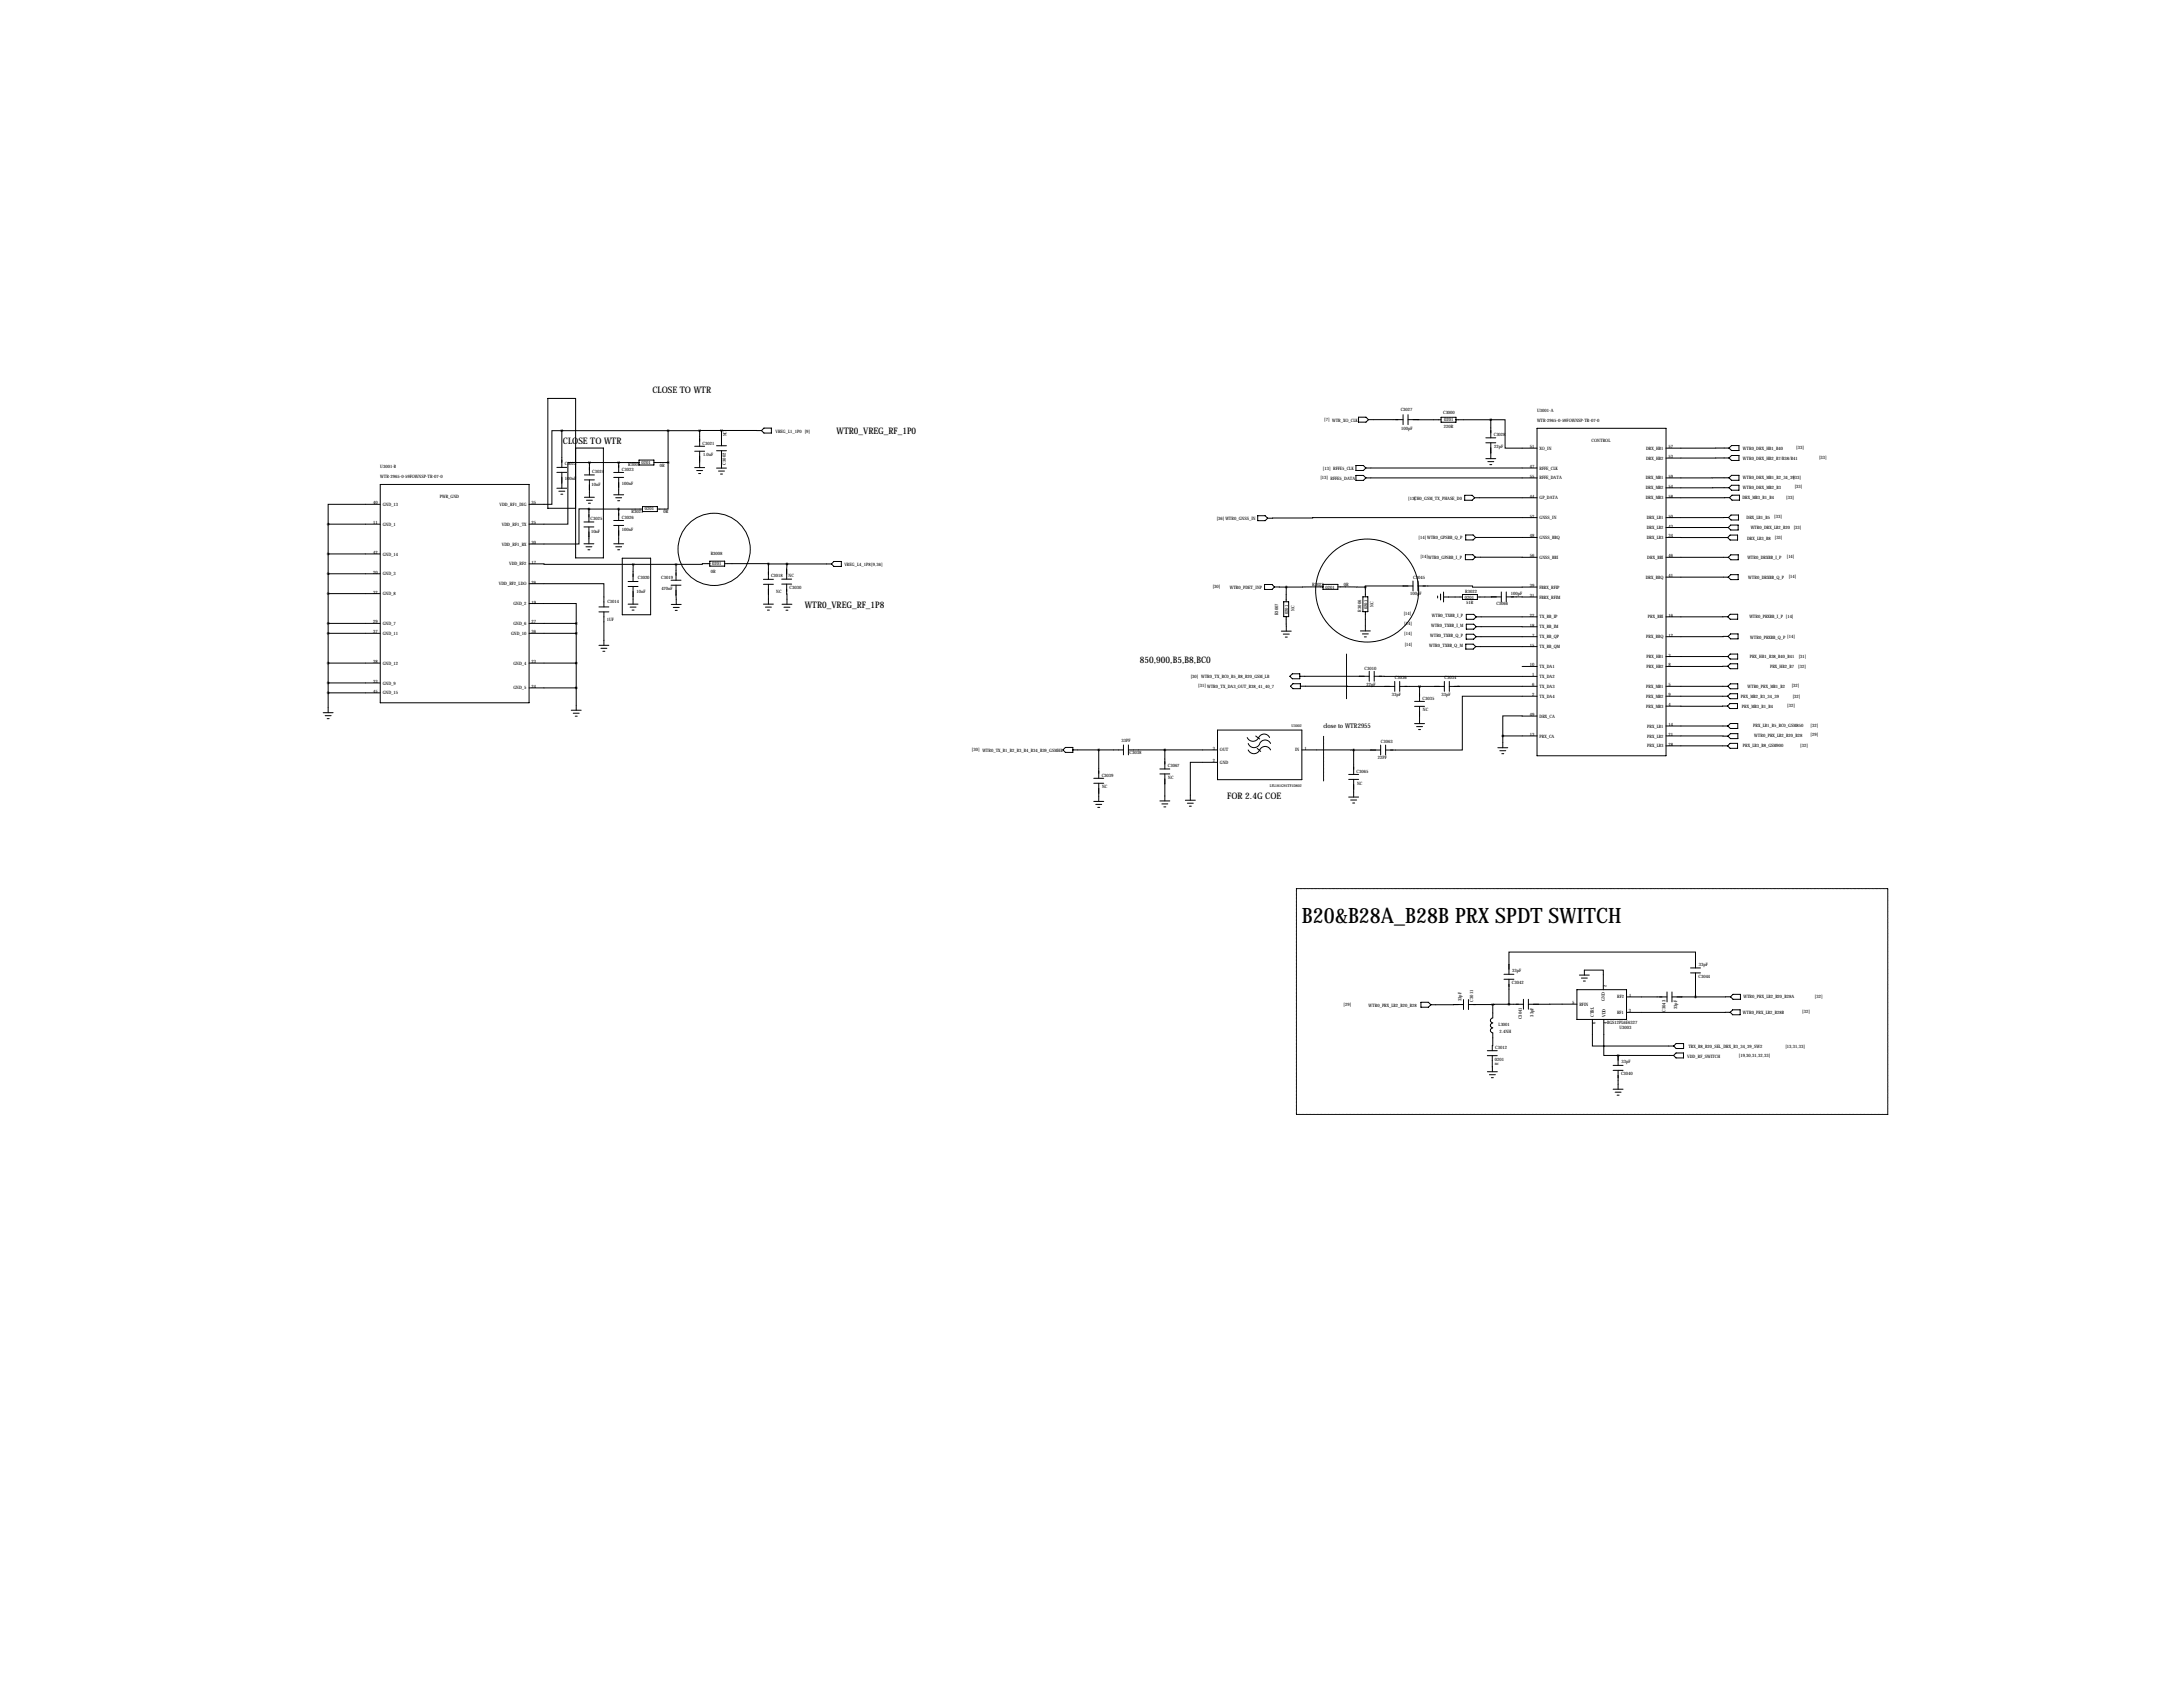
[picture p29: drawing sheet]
<svg xmlns="http://www.w3.org/2000/svg" width="1118mm" height="864mm" viewBox="0 0 1118 864" stroke-linecap="round" stroke-linejoin="round" font-family="sans-serif">
<defs><g id="words">
<g font-size="10.9">
<text x="666" y="473">B20&amp;B28A_B28B PRX SPDT SW</text>
<text x="807" y="473">ITCH</text>
</g>
<g font-size="4.6">
<text x="334" y="201">CLOSE TO W</text>
<text x="359" y="201">TR</text>
<text x="428" y="222">W</text>
<text x="432" y="222">TR0_VREG_RF_1P0</text>
<text x="288" y="227">CLOSE TO W</text>
<text x="313" y="227">TR</text>
<text x="412" y="311">W</text>
<text x="416" y="311">TR0_VREG_RF_1P8</text>
<text x="584" y="340">850,900,B5,B8,BC0</text>
<text x="628" y="409">FOR 2.4G COE</text>
</g>
<g font-size="3.3">
<text x="678" y="373">close to W</text>
<text x="691" y="373">TR2955</text>
</g>
<g font-size="2.3">
<text x="678" y="216">[7] W</text>
<text x="684" y="216">TR_XO_CLK</text>
<text x="717" y="211">C3027</text>
<text x="739" y="212">C3000</text>
<text x="739" y="215">0201</text>
<text x="787" y="211">U3001-A</text>
<text x="787" y="216">W</text>
<text x="789" y="216">TR-2965-0-59FOW</text>
<text x="807" y="216">NSP-TR-07-0</text>
<text x="397" y="221">VREG_L1_1P0 [9]</text>
<text x="717" y="220">100pF</text>
<text x="739" y="219">220R</text>
<text x="360" y="228">C3021</text>
<text x="372" y="223" transform="rotate(-90 372 223)">NC</text>
<text x="765" y="223">C3028</text>
<text x="815" y="226">CONTROL</text>
<text x="360" y="234">1.0uF</text>
<text x="765" y="229">22pF</text>
<text x="783" y="229">51</text>
<text x="788" y="230">XO_IN</text>
<text x="843" y="230">DRX_HB1</text>
<text x="854" y="229">57</text>
<text x="892" y="230">W</text>
<text x="894" y="230">TR0_DRX_HB1_B40</text>
<text x="920" y="230">[33]</text>
<text x="195" y="240">U3001-B</text>
<text x="289" y="238">C3022</text>
<text x="322" y="239">R3001</text>
<text x="328" y="237">0201</text>
<text x="338" y="239">0R</text>
<text x="372" y="238" transform="rotate(-90 372 238)">C3002</text>
<text x="783" y="240">47</text>
<text x="843" y="235">DRX_HB2</text>
<text x="854" y="234">53</text>
<text x="892" y="235">W</text>
<text x="894" y="235">TR0_DRX_HB2_B7/B38/B41</text>
<text x="931" y="235">[33]</text>
<text x="195" y="245">W</text>
<text x="197" y="245">TR-2965-0-59FOW</text>
<text x="214" y="245">NSP-TR-07-0</text>
<text x="289" y="246">100nF</text>
<text x="303" y="242">C3024</text>
<text x="318" y="241">C3023</text>
<text x="676" y="245">[13] RFFE5_DATA</text>
<text x="677" y="241">[13] RFFE5_CLK</text>
<text x="783" y="245">55</text>
<text x="788" y="240">RFFE_CLK</text>
<text x="788" y="245">RFFE_DATA</text>
<text x="843" y="245">DRX_MB1</text>
<text x="854" y="245">59</text>
<text x="892" y="245">W</text>
<text x="894" y="245">TR0_DRX_MB1_B2_34_39</text>
<text x="918" y="245">[33]</text>
<text x="303" y="249">10nF</text>
<text x="318" y="248">100nF</text>
<text x="843" y="251">DRX_MB2</text>
<text x="854" y="250">54</text>
<text x="892" y="250">W</text>
<text x="894" y="250">TR0_DRX_MB2_B3</text>
<text x="919" y="250">[33]</text>
<text x="225" y="255">PW</text>
<text x="228" y="255">R_GND</text>
<text x="721" y="256">[13]CH0_GSM_TX_PHASE_D0</text>
<text x="783" y="255">44</text>
<text x="788" y="256">GP_DATA</text>
<text x="843" y="256">DRX_MB3</text>
<text x="854" y="255">58</text>
<text x="892" y="256">DRX_MB3_B1_B4</text>
<text x="915" y="255">[33]</text>
<text x="191" y="258">40</text>
<text x="196" y="259">GND_13</text>
<text x="256" y="259">VDD_RF1_DIG</text>
<text x="272" y="258">35</text>
<text x="323" y="262">R3021</text>
<text x="330" y="261">0201</text>
<text x="340" y="263">0R</text>
<text x="191" y="268">11</text>
<text x="196" y="269">GND_1</text>
<text x="257" y="269">VDD_RF1_TX</text>
<text x="272" y="268">25</text>
<text x="302" y="266">C3025</text>
<text x="318" y="266">C3026</text>
<text x="623" y="266">[36] W</text>
<text x="629" y="266">TR0_GNSS_IN</text>
<text x="783" y="265">52</text>
<text x="788" y="266">GNSS_IN</text>
<text x="843" y="266">DRX_LB1</text>
<text x="854" y="265">50</text>
<text x="894" y="266">DRX_LB1_B5 [33]</text>
<text x="303" y="273">10nF</text>
<text x="318" y="272">100nF</text>
<text x="783" y="275">48</text>
<text x="788" y="276">GNSS_BBQ</text>
<text x="843" y="271">DRX_LB2</text>
<text x="843" y="276">DRX_LB3</text>
<text x="854" y="270">43</text>
<text x="854" y="275">34</text>
<text x="896" y="271">W</text>
<text x="898" y="271">TR0_DRX_LB2_B20 [33]</text>
<text x="257" y="279">VDD_RF1_RX</text>
<text x="272" y="278">30</text>
<text x="726" y="276">[14] W</text>
<text x="732" y="276">TR0_GPSBB_Q_P</text>
<text x="894" y="276">DRX_LB3_B8 [33]</text>
<text x="191" y="284">42</text>
<text x="196" y="284">GND_14</text>
<text x="364" y="284">R3008</text>
<text x="727" y="286">[14]W</text>
<text x="733" y="286">TR0_GPSBB_I_P</text>
<text x="783" y="285">56</text>
<text x="788" y="286">GNSS_BBI</text>
<text x="843" y="286">DRX_BBI</text>
<text x="854" y="285">46</text>
<text x="895" y="286">W</text>
<text x="896" y="286">TR0_DRXBB_I_P</text>
<text x="915" y="286">[14]</text>
<text x="191" y="294">20</text>
<text x="261" y="289">VDD_RF2</text>
<text x="272" y="289">17</text>
<text x="364" y="293">0R</text>
<text x="365" y="289">0201</text>
<text x="432" y="290">VREG_L4_1P8[9,36]</text>
<text x="196" y="295">GND_3</text>
<text x="255" y="300">VDD_RF2_LDO</text>
<text x="272" y="299">26</text>
<text x="327" y="296">C3020</text>
<text x="339" y="296">C3019</text>
<text x="395" y="296">C3018</text>
<text x="404" y="295">NC</text>
<text x="688" y="300">0R</text>
<text x="723" y="296">C3045</text>
<text x="843" y="296">DRX_BBQ</text>
<text x="854" y="295">41</text>
<text x="895" y="296">W</text>
<text x="897" y="296">TR0_DRXBB_Q_P</text>
<text x="916" y="296">[14]</text>
<text x="191" y="304">32</text>
<text x="196" y="305">GND_8</text>
<text x="326" y="304">10nF</text>
<text x="339" y="302">470nF</text>
<text x="397" y="304">NC</text>
<text x="404" y="301">C3030</text>
<text x="621" y="301">[30]</text>
<text x="630" y="301">W</text>
<text x="631" y="301">TR0_PDET_INP</text>
<text x="672" y="300">R3023</text>
<text x="679" y="301">0201</text>
<text x="722" y="305">100pF</text>
<text x="750" y="303">R3022</text>
<text x="773" y="304">100pF</text>
<text x="783" y="306">31</text>
<text x="783" y="301">39</text>
<text x="788" y="301">FBRX_RFIP</text>
<text x="263" y="310">GND_2</text>
<text x="272" y="309">19</text>
<text x="311" y="309">C3014</text>
<text x="700" y="312" transform="rotate(-90 700 312)">0201</text>
<text x="703" y="311" transform="rotate(-90 703 311)">NC</text>
<text x="750" y="307">0201</text>
<text x="751" y="309">51R</text>
<text x="766" y="310">C3066</text>
<text x="788" y="306">FBRX_RFIM</text>
<text x="311" y="318">1UF</text>
<text x="654" y="315" transform="rotate(-90 654 315)">R3007</text>
<text x="659" y="314" transform="rotate(-90 659 314)">0201</text>
<text x="663" y="313" transform="rotate(-90 663 313)">NC</text>
<text x="697" y="313" transform="rotate(-90 697 313)">R3006</text>
<text x="719" y="315">[14]</text>
<text x="733" y="316">W</text>
<text x="735" y="316">TR0_TXBB_I_P</text>
<text x="783" y="316">22</text>
<text x="788" y="317">TX_BB_IP</text>
<text x="844" y="317">PRX_BBI</text>
<text x="854" y="316">16</text>
<text x="896" y="316">W</text>
<text x="897" y="316">TR0_PRXBB_I_P [14]</text>
<text x="191" y="319">29</text>
<text x="196" y="320">GND_7</text>
<text x="263" y="320">GND_6</text>
<text x="272" y="319">27</text>
<text x="719" y="320">[14]</text>
<text x="733" y="321">W</text>
<text x="735" y="321">TR0_TXBB_I_M</text>
<text x="783" y="321">18</text>
<text x="788" y="322">TX_BB_IM</text>
<text x="191" y="324">37</text>
<text x="196" y="325">GND_11</text>
<text x="262" y="325">GND_10</text>
<text x="272" y="324">36</text>
<text x="719" y="325">[14]</text>
<text x="732" y="326">W</text>
<text x="734" y="326">TR0_TXBB_Q_P</text>
<text x="784" y="326">7</text>
<text x="788" y="327">TX_BB_QP</text>
<text x="843" y="327">PRX_BBQ</text>
<text x="854" y="326">12</text>
<text x="896" y="327">W</text>
<text x="898" y="327">TR0_PRXBB_Q_P[14]</text>
<text x="719" y="330">[14]</text>
<text x="732" y="331">W</text>
<text x="733" y="331">TR0_TXBB_Q_M</text>
<text x="783" y="331">15</text>
<text x="788" y="332">TX_BB_QM</text>
<text x="191" y="339">38</text>
<text x="196" y="340">GND_12</text>
<text x="263" y="340">GND_4</text>
<text x="272" y="339">23</text>
<text x="783" y="341">10</text>
<text x="788" y="342">TX_DA1</text>
<text x="843" y="337">PRX_HB1</text>
<text x="843" y="342">PRX_HB2</text>
<text x="854" y="336">3</text>
<text x="854" y="341">8</text>
<text x="896" y="337">PRX_HB1_B38_B40_B41</text>
<text x="906" y="342">PRX_HB2_B7 [32]</text>
<text x="921" y="337">[31]</text>
<text x="610" y="347">[30] W</text>
<text x="617" y="347">TR0_TX_BC0_B5_B8_B20_GSM_LB</text>
<text x="699" y="343">C3010</text>
<text x="714" y="348">C3036</text>
<text x="740" y="348">C3034</text>
<text x="784" y="346">1</text>
<text x="788" y="347">TX_DA2</text>
<text x="191" y="350">33</text>
<text x="196" y="350">GND_9</text>
<text x="263" y="353">GND_5</text>
<text x="272" y="352">24</text>
<text x="613" y="352">[31] W</text>
<text x="620" y="352">TR0_TX_DA3_OUT_B38_41_40_7</text>
<text x="700" y="351">22pF</text>
<text x="784" y="351">6</text>
<text x="788" y="352">TX_DA3</text>
<text x="843" y="352">PRX_MB1</text>
<text x="854" y="351">5</text>
<text x="895" y="352">W</text>
<text x="896" y="352">TR0_PRX_MB1_B2</text>
<text x="917" y="352">[32]</text>
<text x="191" y="355">45</text>
<text x="196" y="355">GND_15</text>
<text x="713" y="356">33pF</text>
<text x="728" y="358">C3035</text>
<text x="738" y="356">33pF</text>
<text x="784" y="356">2</text>
<text x="788" y="357">TX_DA4</text>
<text x="843" y="357">PRX_MB2</text>
<text x="854" y="356">9</text>
<text x="891" y="357">PRX_MB2_B3_34_39</text>
<text x="918" y="357">[32]</text>
<text x="728" y="364">NC</text>
<text x="843" y="362">PRX_MB3</text>
<text x="854" y="361">4</text>
<text x="892" y="362">PRX_MB3_B1_B4</text>
<text x="915" y="362">[32]</text>
<text x="783" y="367">49</text>
<text x="788" y="367">DRX_CA</text>
<text x="854" y="372">14</text>
<text x="783" y="377">13</text>
<text x="788" y="378">PRX_CA</text>
<text x="843" y="372">PRX_LB1</text>
<text x="843" y="378">PRX_LB2</text>
<text x="854" y="377">21</text>
<text x="898" y="372">PRX_LB1_B5_BC0_GSM850</text>
<text x="898" y="377">W</text>
<text x="900" y="377">TR0_PRX_LB2_B20_B28</text>
<text x="927" y="372">[32]</text>
<text x="927" y="377">[29]</text>
<text x="574" y="380">33PF</text>
<text x="621" y="384">3</text>
<text x="668" y="384">1</text>
<text x="707" y="380">C3063</text>
<text x="843" y="383">PRX_LB3</text>
<text x="854" y="382">28</text>
<text x="892" y="383">PRX_LB3_B8_GSM900</text>
<text x="922" y="382">[32]</text>
<text x="498" y="385">[30] W</text>
<text x="505" y="385">TR0_TX_B1_B2_B3_B4_B34_B39_GSMHB</text>
<text x="578" y="386">C3038</text>
<text x="625" y="385">OUT</text>
<text x="663" y="385">IN</text>
<text x="705" y="389">22PF</text>
<text x="598" y="393">C3067</text>
<text x="621" y="390">2</text>
<text x="625" y="391">GND</text>
<text x="695" y="396">C3065</text>
<text x="564" y="398">C3039</text>
<text x="598" y="399">NC</text>
<text x="695" y="402">NC</text>
<text x="564" y="404">NC</text>
<text x="774" y="498">33pF</text>
<text x="870" y="494">33pF</text>
<text x="774" y="504">C3042</text>
<text x="870" y="500">C3044</text>
<text x="822" y="505" transform="rotate(-90 822 505)">2</text>
<text x="688" y="515">[29]</text>
<text x="701" y="515">W</text>
<text x="703" y="515">TR0_PRX_LB2_B20_B28</text>
<text x="748" y="513" transform="rotate(-90 748 513)">33pF</text>
<text x="754" y="513" transform="rotate(-90 754 513)">C3011</text>
<text x="805" y="514">5</text>
<text x="809" y="515">RFIN</text>
<text x="822" y="512" transform="rotate(-90 822 512)">GND</text>
<text x="828" y="511">RF2</text>
<text x="834" y="510">1</text>
<text x="893" y="511">W</text>
<text x="894" y="511">TR0_PRX_LB2_B20_B28A</text>
<text x="929" y="511">[32]</text>
<text x="779" y="522" transform="rotate(-90 779 522)">C3041</text>
<text x="785" y="520" transform="rotate(-90 785 520)">33pF</text>
<text x="816" y="521" transform="rotate(-90 816 521)">CTRL</text>
<text x="822" y="521" transform="rotate(-90 822 521)">VDD</text>
<text x="828" y="519">RF1</text>
<text x="834" y="518">3</text>
<text x="853" y="518" transform="rotate(-90 853 518)">C3043</text>
<text x="859" y="517" transform="rotate(-90 859 517)">33pF</text>
<text x="892" y="519">W</text>
<text x="894" y="519">TR0_PRX_LB2_B28B</text>
<text x="923" y="519">[32]</text>
<text x="767" y="525">L3001</text>
<text x="817" y="524" transform="rotate(-90 817 524)">6</text>
<text x="823" y="524" transform="rotate(-90 823 524)">4</text>
<text x="823" y="524">BGS12PL6E6327</text>
<text x="829" y="527">U3003</text>
<text x="768" y="529">2.4NH</text>
<text x="766" y="537">C3012</text>
<text x="864" y="536">TRX_B8_B20_SEL_DRX_B3_34_39_SW</text>
<text x="901" y="536">2</text>
<text x="914" y="536">[13,31,33]</text>
<text x="765" y="543">0201</text>
<text x="765" y="545">nc</text>
<text x="830" y="544">33pF</text>
<text x="864" y="541">VDD_RF_SW</text>
<text x="876" y="541">ITCH</text>
<text x="890" y="541">[19,30,31,32,33]</text>
<text x="830" y="550">C3040</text>
</g>
<g font-size="2">
<text x="661" y="372">U3002</text>
<text x="650" y="403">LFL181G95TF1D802</text>
</g>
</g></defs>
<path d="M689 335v23M678 377v23M664 455v115M966 455h-302M664 570h302M966 570v-115" fill="none" stroke="#000" stroke-width=".51" stroke-dasharray=".4 .4"/>
<g fill="none" stroke="#000" stroke-width=".51">
<path d="M391 219h4v3h-4l-1-2zM696 214h3l2 1-2 1h-3zM701 215h17M718 212v5M721 215h17M721 212v5M738 214h7v2h-7zM745 215h18M763 215h8v14h16M763 215v9M787 219h66v168h-66zM285 239h5"/>
<path d="M288 220h-5v38h-12M288 220v19M288 220h70M295 229h14v57h-14v-82h-15v56h15M302 237h-11v31h-20M302 237h25M302 237v6M317 237h.1M317 237v5M327 236h8v2h-8zM335 237h7M342 237v24h-5"/>
<path d="M342 220v17M356 228h5M356 231h5M356 239h5M358 220v8M358 231v8M367 240h5M367 231h5M367 228h5M369 220h-11M369 220h21M369 220v8"/>
<path d="M369 231v9M694 238h4l1 2-1 1h-4zM699 240h88M761 224h5M761 227h5M761 235h5M762 236h3M763 238h1M763 227v8M885 229h-32M885 234h-32M885 229l1-1h4v3h-4z"/>
<path d="M885 234l1-1h4v3h-4zM195 258h-27v10M195 248h76v112h-76zM285 242h5M285 250h5M286 251h3M287 253h1M288 242v8M299 243h5M299 246h5M299 255h5M300 256h3"/>
<path d="M301 258h1M302 246v9M314 242h5M314 244h5M314 253h5M315 255h3M316 256h1M317 244v9M329 259h8v3h-8zM357 241h3M358 242h1M368 241h3"/>
<path d="M369 243h1M694 243h4l1 2-1 1h-4zM699 245h88M750 254h4l1 1-1 1h-4zM755 255h32M885 245h-32M885 250h-32M885 245l1-2h4v3h-4zM885 250l1-2h4v3h-4zM885 255h-32M885 255l2-2h4v3h-4zM168 268h27"/>
<path d="M168 268v97M299 267h5M299 270h5M299 278h5M300 280h3M301 261h-5v17h-25M301 261v6M301 270v8M301 261h28M314 266h5M314 269h5M314 278h5"/>
<path d="M315 280h3M317 261v5M317 269v9M644 264h4l1 1-1 2h-4zM750 274h4l1 1-1 1h-4zM755 275h32M787 265h-138M853 275h31M853 270h32M885 265h-32M885 265l1-1h4v2h-4zM886 274h4v2h-4l-2-1z"/>
<path d="M886 269h4v2h-4l-1-1zM168 294h27M168 284h27M271 299h38v12M271 289h53M301 281h1M316 281h1M319 286h14v29h-14zM322 298h5M324 289v9M324 289h22M344 297h5"/>
<path d="M344 300h5M346 289v8M346 300v9M363 289h-17M363 287h8v3h-8zM371 289h22M391 297h5M391 299h5M393 289v8M393 299v10M393 289h33M400 299h5"/>
<path d="M400 296h5M403 299v10M403 289v7M427 287h4v3h-4l-1-1zM647 299h4l1 1-1 2h-4zM677 299h8v3h-8zM723 300h-24v1M723 297v6M726 300l61 1M726 297v6M750 284h4l1 1-1 2h-4zM755 285h32"/>
<path d="M853 285h32M853 295h32M885 285l1-1h4v3h-4zM886 294h4v3h-4l-1-2zM168 304h27M168 319h27M271 309h24v10M271 319h24M295 319v45M307 313h5M307 311h5M309 313v17"/>
<path d="M322 300h5M322 309h5M323 311h3M324 312h1M324 300v9M344 309h5M345 311h3M346 312h1M391 309h5M392 311h3M393 312h1M400 309h5"/>
<path d="M401 311h3M402 312h1M652 300l7 1M657 308h3v8h-3zM658 316l1 7M659 301l-1 7M677 300l-18 1M685 300l14 1M698 306h2v7h-2zM699 301v5M699 313v10M736 305v1"/>
<path d="M738 304v3M739 306h10M739 303v5M749 304h7v3h-7zM751 320h3l2 1-2 1h-3zM751 315h3l2 1-2 1h-3zM756 316h31M769 306h-13M769 303v5M771 306h16M771 303v5M885 316h-32"/>
<path d="M885 316l1-2h4v3h-4zM168 339h27M168 324h27M271 339h24M271 324h24M307 330h5M308 332h3M309 333h1M656 323h5M657 325h3M658 326h1M696 323h6"/>
<path d="M697 325h4M698 326h2M750 330h4l1 1-1 1h-4zM751 325h3l2 1-2 1h-3zM755 331h32M756 326h31M756 321h31M853 336h32M885 336l1-1h4v2h-4zM885 326h-32M886 325h4v2h-4l-1-1zM168 355h27"/>
<path d="M168 350h27M271 352h24M660 346l2-1h3v2h-3zM661 351l1-1h4v3h-4zM665 346h36M666 351h48M701 344v5M704 346h83M704 344v5M714 349v5M717 351h22M717 349v5"/>
<path d="M724 359h5M727 351v8M739 349v5M742 349v5M779 341h8M787 351h-45M787 356h-38v28h-40M853 351h32M853 356h31M885 341h-32M885 341l1-1h4v2h-4zM885 351l1-1h4v3h-4z"/>
<path d="M886 355h4v3h-4l-2-2zM165 365h6M166 366h4M167 368h2M292 364h6M293 365h4M294 367h2M623 374h43v25h-43zM643 377l2 1M650 378a3 3 0 0 0-4-2 3 3 0 0 0-2 3 3 3 0 0 1-5-1M724 362h5M724 370h5"/>
<path d="M725 372h3M726 373h1M727 362v8M769 377h18M769 377v6M787 367l-18-1v11M853 377h32M853 372h32M884 361h-31M885 372l1-2h4v3h-4zM885 377l1-1h4v2h-4zM886 360h4v3h-4l-2-2z"/>
<path d="M544 384l1-1h4v2h-4zM549 384h26M560 398h5M563 384v14M575 381v5M578 384h45M578 381v5M594 394h5M594 396h5M596 384v10M596 396v14M623 390h-14v20"/>
<path d="M639 384a3 3 0 0 0 3 2 3 3 0 0 0 3-2M639 381a3 3 0 0 0 3 2 3 3 0 0 0 3-2M644 383l1 2M645 384a3 3 0 0 1 3-2 3 3 0 0 1 2 2M645 381a3 3 0 0 1 3-2 3 3 0 0 1 2 2M666 384h27M690 396h6M690 399h6M693 384h14M693 384v12M693 399v9M707 381v5"/>
<path d="M709 381v5M767 383h5M768 384h3M769 386h1M853 382h31M886 381h4v2h-4l-2-1zM560 401h5M560 410h5M561 412h3M562 413h1M563 401v9M594 410h5"/>
<path d="M595 412h3M596 413h1M607 410h5M608 411h3M609 413h1M690 408h6M691 410h4M693 411h1M770 499h5M809 499h5M811 499v-2h10v10M865 498h6"/>
<path d="M865 496h6M868 496v-9h-95v12M868 498v12M727 513h4l2 1-2 2h-4zM749 514h-16M749 512v5M752 514h12M752 512v5M764 514v7a1.3 1.3 0 0 0-1 1 1.3 1.3 0 0 0 1 2 1.3 1.3 0 0 0-1 1 1.3 1.3 0 0 0 1 1 1.3 1.3 0 0 0-1 1 1.3 1.3 0 0 0 1 2v9M770 501h5M773 514h-9M773 514h7"/>
<path d="M773 501v13M780 512v5M782 512v5M807 514h-25M807 507h26v15h-26zM810 501h3M811 502h1M833 510h20M853 508v5M856 510h12M856 508v5M886 518h-53"/>
<path d="M886 518l1-1h4v2h-4zM886 510h-18M887 509h4v3h-4l-1-2zM761 538h6M815 522v13h42M821 522v18h7M857 535l1-1h4v3h-4zM858 539h4v3h-4l-1-2zM761 540h6M761 549h6M763 550h3M764 552h1"/>
<path d="M764 540v9M826 548h5M826 545h5M826 558h5M827 559h3M828 540h.1M828 540v5M828 548v10M828 540h29M828 561h1"/>
<circle cx="366" cy="281" r="18"/>
<circle cx="700" cy="302" r="26"/>
</g>
<path d="M658 301a.5 .5 0 0 0 1 0 .5 .5 0 0 0-1 0zM301 261a.5 .5 0 0 0 1 0 .5 .5 0 0 0-1 0zM562 384a.5 .5 0 0 0 1 0 .5 .5 0 0 0-1 0zM772 514a.5 .5 0 0 0 1 0 .5 .5 0 0 0-1 0z" fill="#000" stroke="#000" stroke-width="1.3"/>
<use href="#words"/>
</svg>
